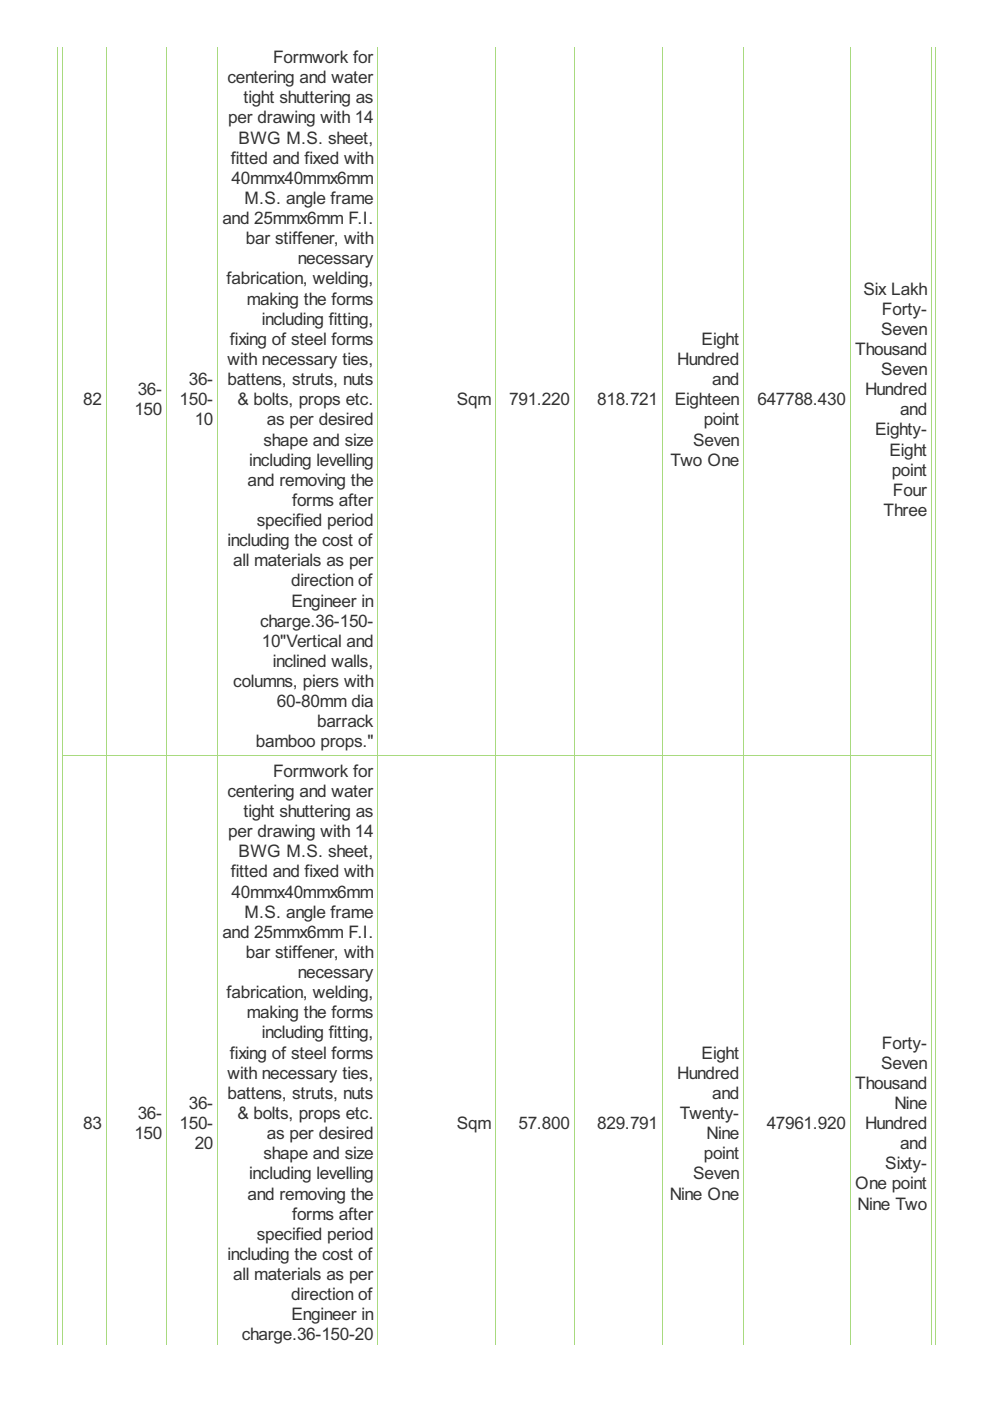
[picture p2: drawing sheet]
<svg xmlns="http://www.w3.org/2000/svg" width="210mm" height="297mm" viewBox="0 0 210 297" stroke-linecap="round" stroke-linejoin="round" font-family="sans-serif">
<defs><g id="words">
<g font-size="4.1" fill="#333">
<text x="48.2" y="17.6">centering and water</text>
<text x="57.9" y="13.4">Formwork for</text>
<text x="51.6" y="21.9">tight shuttering as</text>
<text x="48.4" y="26.2">per drawing with 14</text>
<text x="48.9" y="34.7">fitted and fixed with</text>
<text x="50.6" y="30.4">BWG M.S. sheet,</text>
<text x="49.1" y="39">40mmx40mmx6mm</text>
<text x="47.2" y="47.5">and 25mmx6mm F.I.</text>
<text x="51.8" y="43.2">M.S. angle frame</text>
<text x="52.1" y="51.8">bar stiffener, with</text>
<text x="63.2" y="56">necessary</text>
<text x="48" y="60.3">fabrication, welding,</text>
<text x="52.3" y="64.6">making the forms</text>
<text x="183.1" y="62.4">Six Lakh</text>
<text x="55.5" y="68.9">including fitting,</text>
<text x="186.8" y="71">Seven</text>
<text x="187" y="66.7">Forty-</text>
<text x="48.2" y="77.4">with necessary ties,</text>
<text x="48.8" y="73.1">fixing of steel forms</text>
<text x="143.6" y="77.4">Hundred</text>
<text x="148.8" y="73.1">Eight</text>
<text x="181.3" y="75.3">Thousand</text>
<text x="29.2" y="83.8">36-</text>
<text x="40" y="81.7">36-</text>
<text x="48.2" y="81.7">battens, struts, nuts</text>
<text x="151" y="81.7">and</text>
<text x="183.4" y="83.8">Hundred</text>
<text x="186.8" y="79.5">Seven</text>
<text x="17.6" y="85.9">82</text>
<text x="28.5" y="88.1">150</text>
<text x="38.1" y="85.9">150-</text>
<text x="50.4" y="85.9">&amp; bolts, props etc.</text>
<text x="96.8" y="85.9">Sqm</text>
<text x="108" y="85.9">791.220</text>
<text x="126.6" y="85.9">818.721</text>
<text x="143.1" y="85.9">Eighteen</text>
<text x="160.6" y="85.9">647788.430</text>
<text x="190.8" y="88.1">and</text>
<text x="41.3" y="90.2">10</text>
<text x="55.9" y="94.5">shape and size</text>
<text x="56.6" y="90.2">as per desired</text>
<text x="147" y="94.5">Seven</text>
<text x="149.2" y="90.2">point</text>
<text x="185.6" y="92.3">Eighty-</text>
<text x="52.8" y="98.7">including levelling</text>
<text x="142.2" y="98.7">Two One</text>
<text x="188.6" y="96.6">Eight</text>
<text x="189.1" y="100.9">point</text>
<text x="52.5" y="103">and removing the</text>
<text x="61.9" y="107.3">forms after</text>
<text x="189.3" y="105.1">Four</text>
<text x="54.4" y="111.5">specified period</text>
<text x="187.3" y="109.4">Three</text>
<text x="48.2" y="115.8">including the cost of</text>
<text x="49.5" y="120.1">all materials as per</text>
<text x="61.7" y="124.3">direction of</text>
<text x="61.8" y="128.6">Engineer in</text>
<text x="55.2" y="132.9">charge.36-150-</text>
<text x="55.5" y="137.1">10&quot;Vertical and</text>
<text x="57.8" y="141.4">inclined walls,</text>
<text x="49.5" y="145.7">columns, piers with</text>
<text x="58.7" y="149.9">60-80mm dia</text>
<text x="67.2" y="154.2">barrack</text>
<text x="54.3" y="158.5">bamboo props.&quot;</text>
<text x="57.9" y="164.7">Formwork for</text>
<text x="48.2" y="169">centering and water</text>
<text x="51.6" y="173.2">tight shuttering as</text>
<text x="48.4" y="177.5">per drawing with 14</text>
<text x="50.6" y="181.8">BWG M.S. sheet,</text>
<text x="48.9" y="186">fitted and fixed with</text>
<text x="49.1" y="190.3">40mmx40mmx6mm</text>
<text x="51.8" y="194.6">M.S. angle frame</text>
<text x="47.2" y="198.8">and 25mmx6mm F.I.</text>
<text x="52.1" y="203.1">bar stiffener, with</text>
<text x="63.2" y="207.4">necessary</text>
<text x="48" y="211.6">fabrication, welding,</text>
<text x="52.3" y="215.9">making the forms</text>
<text x="55.5" y="220.2">including fitting,</text>
<text x="48.8" y="224.4">fixing of steel forms</text>
<text x="148.8" y="224.4">Eight</text>
<text x="186.8" y="226.6">Seven</text>
<text x="187" y="222.3">Forty-</text>
<text x="48.2" y="228.7">with necessary ties,</text>
<text x="48.2" y="233">battens, struts, nuts</text>
<text x="143.6" y="228.7">Hundred</text>
<text x="151" y="233">and</text>
<text x="181.3" y="230.8">Thousand</text>
<text x="17.6" y="239.4">83</text>
<text x="29.2" y="237.2">36-</text>
<text x="38.1" y="239.4">150-</text>
<text x="40" y="235.1">36-</text>
<text x="50.4" y="237.2">&amp; bolts, props etc.</text>
<text x="96.8" y="239.4">Sqm</text>
<text x="109.9" y="239.4">57.800</text>
<text x="126.6" y="239.4">829.791</text>
<text x="144.1" y="237.2">Twenty-</text>
<text x="162.6" y="239.4">47961.920</text>
<text x="183.4" y="239.4">Hundred</text>
<text x="189.7" y="235.1">Nine</text>
<text x="28.5" y="241.5">150</text>
<text x="41.3" y="243.7">20</text>
<text x="55.9" y="245.8">shape and size</text>
<text x="56.6" y="241.5">as per desired</text>
<text x="149.2" y="245.8">point</text>
<text x="149.8" y="241.5">Nine</text>
<text x="190.8" y="243.7">and</text>
<text x="52.8" y="250.1">including levelling</text>
<text x="147" y="250.1">Seven</text>
<text x="187.7" y="247.9">Sixty-</text>
<text x="52.5" y="254.3">and removing the</text>
<text x="142" y="254.3">Nine One</text>
<text x="181.3" y="252.2">One point</text>
<text x="181.8" y="256.5">Nine Two</text>
<text x="54.4" y="262.9">specified period</text>
<text x="61.9" y="258.6">forms after</text>
<text x="48.2" y="267.1">including the cost of</text>
<text x="49.5" y="271.4">all materials as per</text>
<text x="61.7" y="275.7">direction of</text>
<text x="61.8" y="279.9">Engineer in</text>
<text x="51.2" y="284.2">charge.36-150-20</text>
</g>
</g></defs>
<g fill="none" stroke="#a8da7f" stroke-width=".21">
<path d="M12.2 9.9v275.2M13.3 9.9v275.2M22.5 9.9v275.2M35.3 9.9v275.2M46.2 9.9v275.2M80.1 9.9v275.2M105 9.9v275.2M121.8 9.9v275.2M140.4 9.9v275.2M157.7 9.9v275.2M180.3 9.9v275.2M197.5 9.9v275.2"/>
<path d="M198.4 9.9v275.2M13.2 160.2h184.4"/>
</g>
<use href="#words"/>
</svg>
